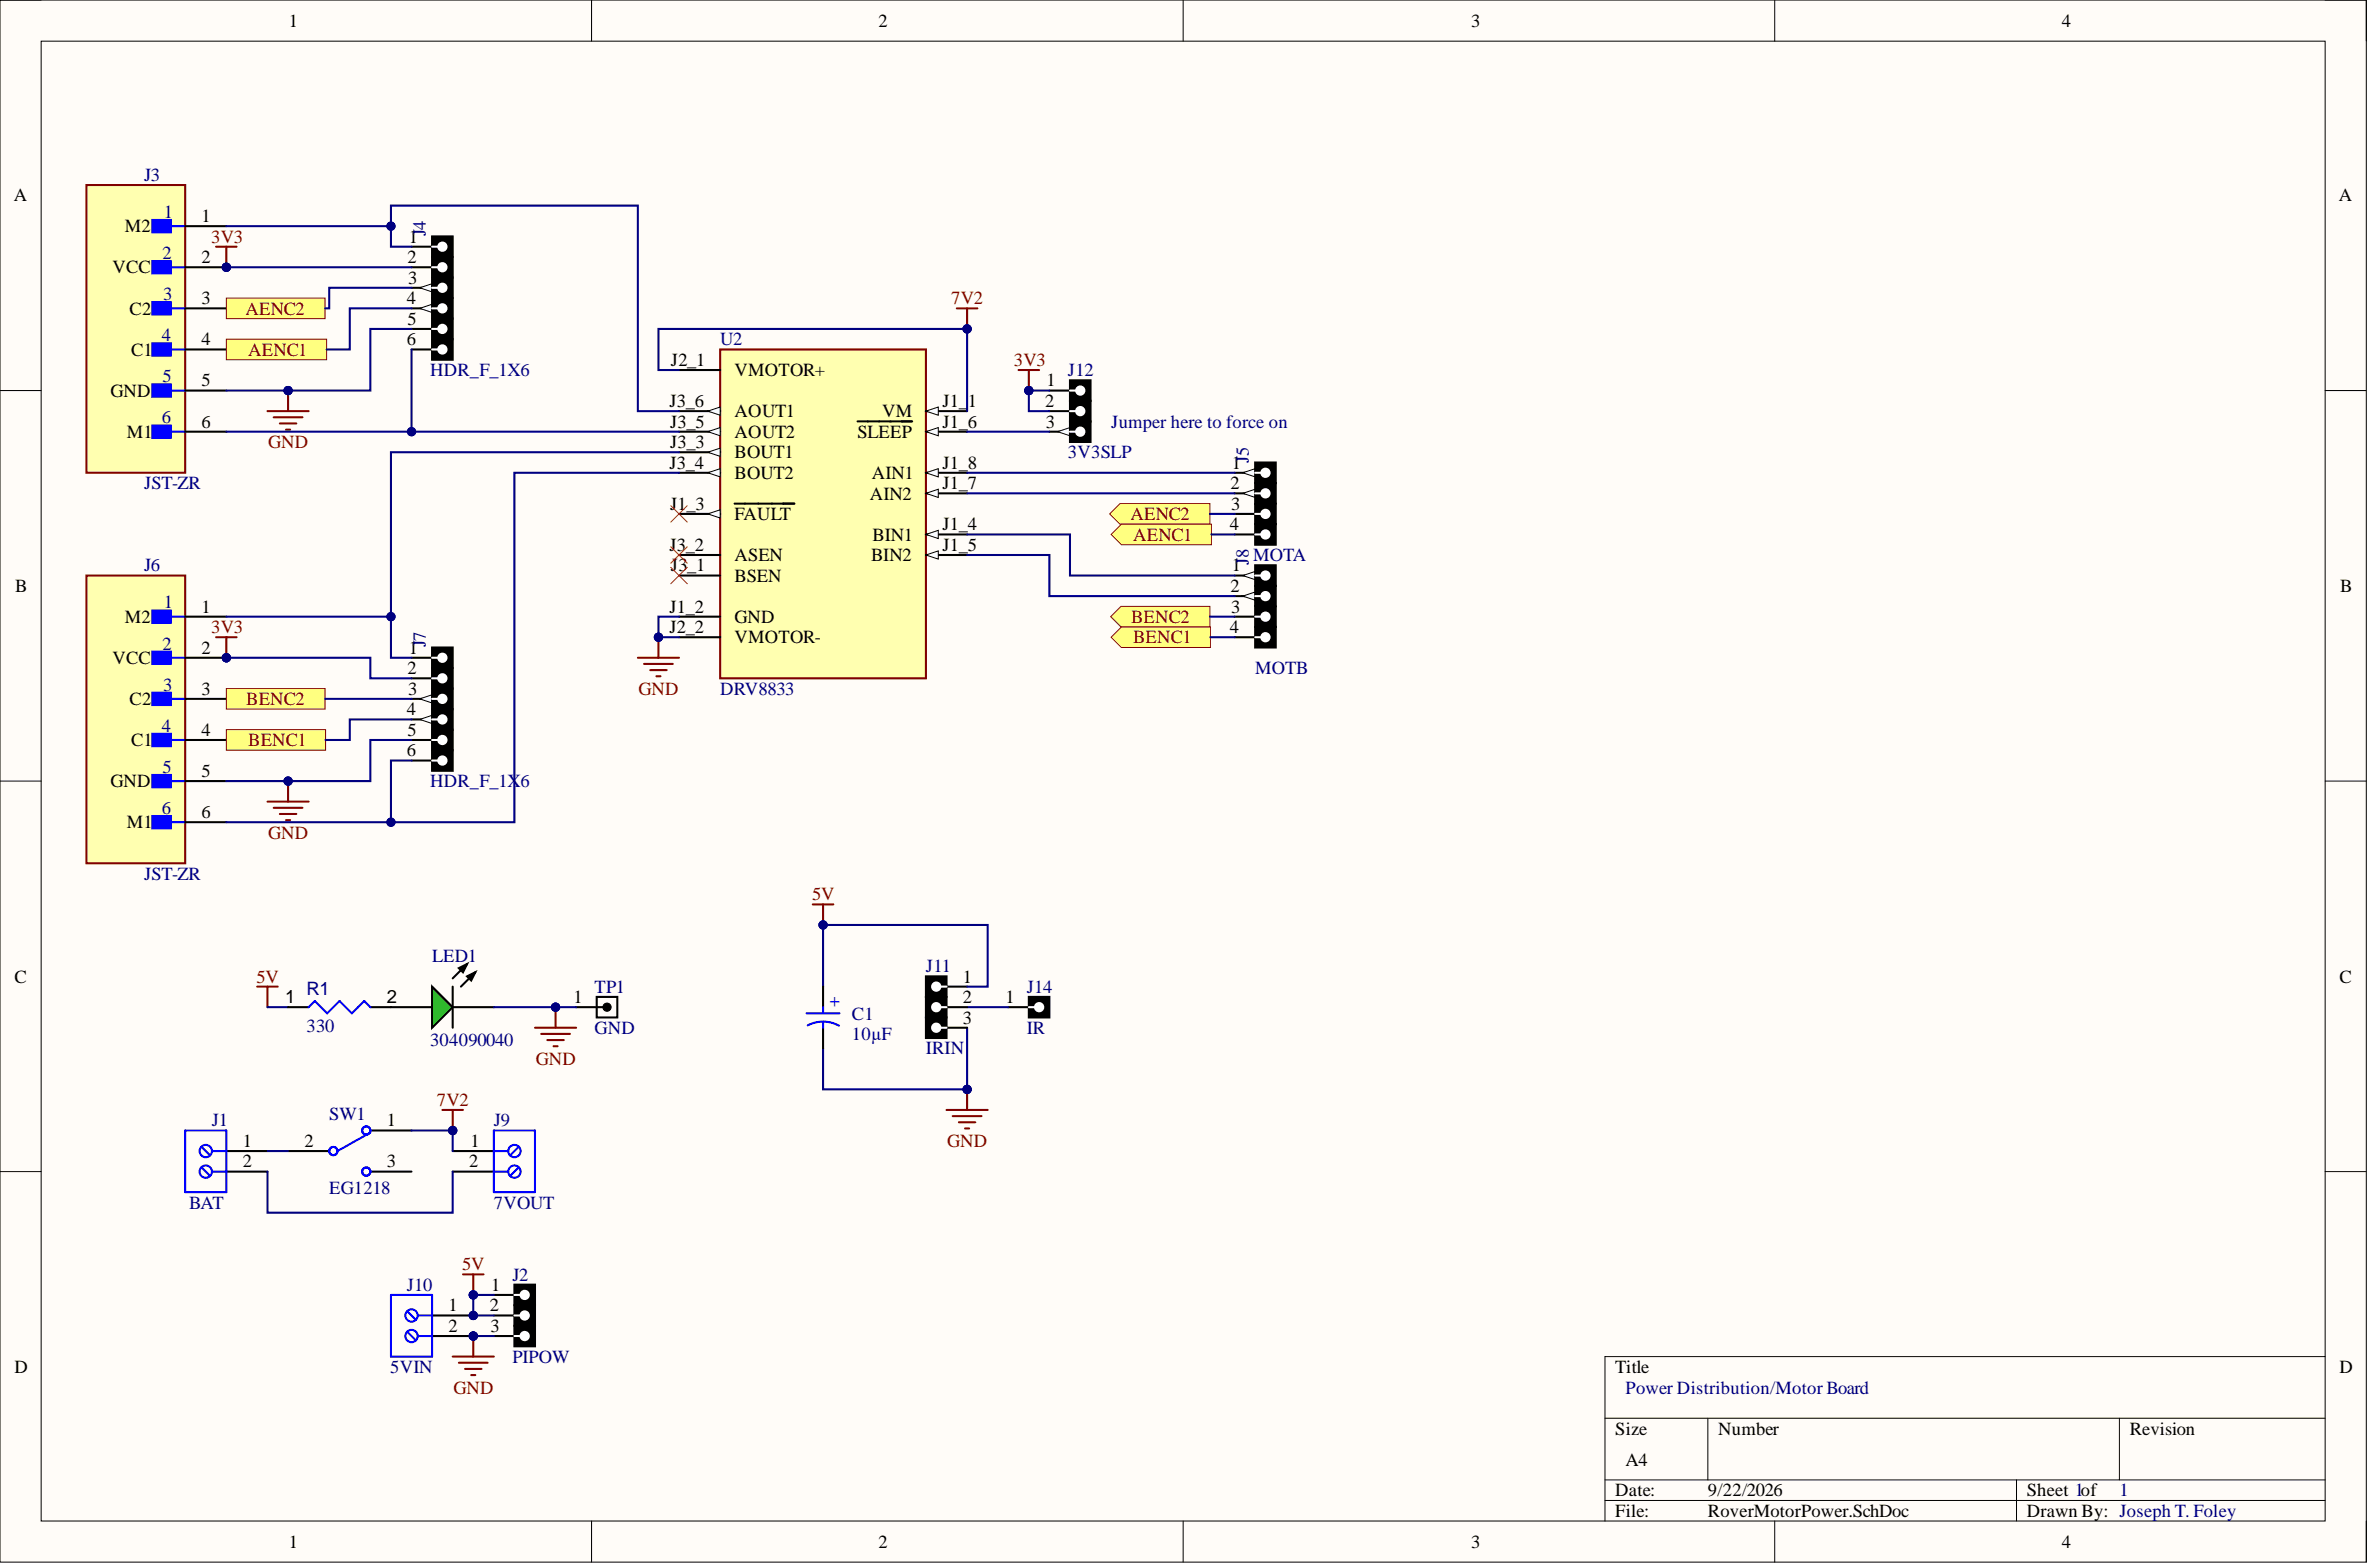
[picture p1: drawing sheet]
<svg xmlns="http://www.w3.org/2000/svg" width="292mm" height="193mm" viewBox="0 0 292 193" stroke-linecap="round" stroke-linejoin="round" font-family="sans-serif">
<defs><g id="words">
<g font-size="2.3">
<text x="35.6" y="3.3">1</text>
<text x="108.2" y="3.3">2</text>
<text x="181.3" y="3.3">3</text>
<text x="254" y="3.3">4</text>
<text x="1.7" y="24.8">A</text>
<text x="15.4" y="28.6">M2</text>
<text x="24.8" y="27.3">1</text>
<text x="50.4" y="29.9">1</text>
<text x="288.1" y="24.8">A</text>
<text x="13.9" y="33.7">VCC</text>
<text x="24.8" y="32.4">2</text>
<text x="50.2" y="32.4">2</text>
<text x="50.3" y="34.9">3</text>
<text x="16" y="38.7">C2</text>
<text x="24.8" y="37.5">3</text>
<text x="50.1" y="37.5">4</text>
<text x="50.2" y="40">5</text>
<text x="16.1" y="43.8">C1</text>
<text x="24.8" y="42.5">4</text>
<text x="24.8" y="47.6">5</text>
<text x="50.1" y="42.5">6</text>
<text x="82.6" y="45.1">J2_1</text>
<text x="90.5" y="46.3">VMOTOR+</text>
<text x="128.9" y="47.6">1</text>
<text x="13.6" y="48.9">GND</text>
<text x="15.6" y="53.9">M1</text>
<text x="24.8" y="52.7">6</text>
<text x="82.5" y="50.1">J3_6</text>
<text x="82.6" y="52.7">J3_5</text>
<text x="90.5" y="51.4">AOUT1</text>
<text x="90.5" y="53.9">AOUT2</text>
<text x="105.6" y="53.9">SLEEP</text>
<text x="108.7" y="51.4">VM</text>
<text x="116.1" y="50.1">J1_</text>
<text x="116.1" y="52.7">J1_6</text>
<text x="119.2" y="50.1">1</text>
<text x="128.8" y="50.1">2</text>
<text x="128.9" y="52.7">3</text>
<text x="82.5" y="57.7">J3_4</text>
<text x="82.6" y="55.2">J3_3</text>
<text x="90.5" y="56.5">BOUT1</text>
<text x="90.5" y="59">BOUT2</text>
<text x="107.4" y="59">AIN1</text>
<text x="116.1" y="57.7">J1_8</text>
<text x="151.8" y="57.7">1</text>
<text x="82.6" y="62.8">J1_3</text>
<text x="90.5" y="64">FAULT</text>
<text x="107.1" y="61.5">AIN2</text>
<text x="116.1" y="60.2">J1_7</text>
<text x="116.1" y="65.3">J1_4</text>
<text x="151.5" y="65.3">4</text>
<text x="151.6" y="60.2">2</text>
<text x="151.7" y="62.8">3</text>
<text x="82.5" y="67.8">J3_2</text>
<text x="82.6" y="70.4">J3_1</text>
<text x="90.5" y="69.1">ASEN</text>
<text x="90.5" y="71.6">BSEN</text>
<text x="107.3" y="69.1">BIN2</text>
<text x="107.5" y="66.6">BIN1</text>
<text x="116.1" y="67.8">J1_5</text>
<text x="151.8" y="70.4">1</text>
<text x="1.9" y="72.9">B</text>
<text x="15.4" y="76.7">M2</text>
<text x="24.8" y="75.4">1</text>
<text x="82.5" y="75.4">J1_2</text>
<text x="82.5" y="78">J2_2</text>
<text x="90.5" y="76.7">GND</text>
<text x="151.5" y="78">4</text>
<text x="151.6" y="72.9">2</text>
<text x="151.7" y="75.4">3</text>
<text x="288.3" y="72.9">B</text>
<text x="13.9" y="81.8">VCC</text>
<text x="24.8" y="80.5">2</text>
<text x="50.2" y="83">2</text>
<text x="50.4" y="80.5">1</text>
<text x="90.5" y="79.2">VMOTOR-</text>
<text x="16" y="86.8">C2</text>
<text x="24.8" y="85.6">3</text>
<text x="50.1" y="88.1">4</text>
<text x="50.3" y="85.6">3</text>
<text x="16.1" y="91.9">C1</text>
<text x="24.8" y="90.6">4</text>
<text x="24.8" y="95.7">5</text>
<text x="50.1" y="93.2">6</text>
<text x="50.2" y="90.6">5</text>
<text x="13.6" y="96.9">GND</text>
<text x="24.8" y="100.7">6</text>
<text x="15.6" y="102">M1</text>
<text x="1.8" y="121">C</text>
<text x="35.2" y="123.5">1</text>
<text x="47.7" y="123.5">2</text>
<text x="70.6" y="123.5">1</text>
<text x="118.6" y="121">1</text>
<text x="118.6" y="123.5">2</text>
<text x="123.9" y="123.5">1</text>
<text x="288.2" y="121">C</text>
<text x="118.6" y="126.1">3</text>
<text x="29.9" y="141.2">1</text>
<text x="29.9" y="143.8">2</text>
<text x="37.5" y="141.2">2</text>
<text x="47.7" y="138.7">1</text>
<text x="47.7" y="143.8">3</text>
<text x="57.8" y="143.8">2</text>
<text x="58" y="141.2">1</text>
<text x="55.3" y="161.5">1</text>
<text x="60.3" y="161.5">2</text>
<text x="60.5" y="159">1</text>
<text x="55.3" y="164">2</text>
<text x="60.4" y="164">3</text>
<text x="1.8" y="169.1">D</text>
<text x="199" y="169.1">Title</text>
<text x="288.2" y="169.1">D</text>
<text x="199" y="176.7">Size</text>
<text x="211.7" y="176.7">Number</text>
<text x="262.4" y="176.7">Revision</text>
<text x="199" y="184.3">Date:</text>
<text x="200.3" y="180.5">A4</text>
<text x="210.4" y="184.3">9/22/2026</text>
<text x="249.7" y="184.3">Sheet 1of</text>
<text x="35.6" y="190.6">1</text>
<text x="108.2" y="190.6">2</text>
<text x="181.3" y="190.6">3</text>
<text x="199" y="186.8">File:</text>
<text x="210.4" y="186.8">RoverMotorPower.SchDoc</text>
<text x="249.7" y="186.8">Drawn By: Joseph T. Foley</text>
<text x="254" y="190.6">4</text>
</g>
<g font-size="2.3" fill="#000080">
<text x="17.7" y="22.3">J3</text>
<text x="20.2" y="26.8">1</text>
<text x="52.5" y="29.1" transform="rotate(-90 52.5 29.1)">J4</text>
<text x="20" y="31.9">2</text>
<text x="20.1" y="37">3</text>
<text x="19.9" y="42">4</text>
<text x="20" y="47.1">5</text>
<text x="53" y="46.3">HDR_F_1X6</text>
<text x="88.7" y="42.5">U2</text>
<text x="131.6" y="46.3">J12</text>
<text x="19.9" y="52.1">6</text>
<text x="136.9" y="52.7">Jumper here to force on</text>
<text x="131.6" y="56.5">3V3SLP</text>
<text x="153.9" y="57" transform="rotate(-90 153.9 57)">J5</text>
<text x="17.7" y="60.2">JST-ZR</text>
<text x="17.7" y="70.4">J6</text>
<text x="153.9" y="69.6" transform="rotate(-90 153.9 69.6)">J8</text>
<text x="154.4" y="69.1">MOTA</text>
<text x="20.2" y="74.9">1</text>
<text x="20" y="80">2</text>
<text x="52.5" y="79.7" transform="rotate(-90 52.5 79.7)">J7</text>
<text x="154.6" y="83">MOTB</text>
<text x="20.1" y="85.1">3</text>
<text x="88.7" y="85.6">DRV8833</text>
<text x="19.9" y="90.1">4</text>
<text x="20" y="95.2">5</text>
<text x="19.9" y="100.2">6</text>
<text x="53" y="96.9">HDR_F_1X6</text>
<text x="17.7" y="108.3">JST-ZR</text>
<text x="53.2" y="118.5">LED1</text>
<text x="114.1" y="119.7">J11</text>
<text x="37.8" y="122.5">R1</text>
<text x="73.3" y="122.3">TP1</text>
<text x="104.9" y="125.5">C1</text>
<text x="126.5" y="122.3">J14</text>
<text x="37.8" y="127.1">330</text>
<text x="53" y="128.8">304090040</text>
<text x="73.3" y="127.3">GND</text>
<text x="104.9" y="128.1">10µF</text>
<text x="114.1" y="129.9">IRIN</text>
<text x="126.5" y="127.3">IR</text>
<text x="40.6" y="138">SW1</text>
<text x="26.1" y="138.7">J1</text>
<text x="60.8" y="138.7">J9</text>
<text x="23.3" y="148.8">BAT</text>
<text x="40.6" y="147.1">EG1218</text>
<text x="60.8" y="148.8">7VOUT</text>
<text x="50.1" y="159">J10</text>
<text x="63.1" y="157.7">J2</text>
<text x="63.1" y="167.8">PIPOW</text>
<text x="48.1" y="169.1">5VIN</text>
<text x="200.3" y="171.6">Power Distribution/Motor Board</text>
<text x="261.1" y="184.3">1</text>
</g>
<g font-size="2.3" fill="#800000">
<text x="26" y="29.9">3V3</text>
<text x="30.3" y="38.7">AENC2</text>
<text x="117.2" y="37.5">7V2</text>
<text x="30.6" y="43.8">AENC1</text>
<text x="124.9" y="45.1">3V3</text>
<text x="33" y="55.2">GND</text>
<text x="139.3" y="64">AENC2</text>
<text x="139.6" y="66.6">AENC1</text>
<text x="26" y="78">3V3</text>
<text x="139.3" y="76.7">BENC2</text>
<text x="139.6" y="79.2">BENC1</text>
<text x="30.3" y="86.8">BENC2</text>
<text x="78.7" y="85.6">GND</text>
<text x="30.6" y="91.9">BENC1</text>
<text x="33" y="103.3">GND</text>
<text x="100" y="110.9">5V</text>
<text x="31.6" y="121">5V</text>
<text x="66" y="131.1">GND</text>
<text x="53.8" y="136.2">7V2</text>
<text x="116.7" y="141.2">GND</text>
<text x="57" y="156.4">5V</text>
<text x="55.9" y="171.6">GND</text>
</g>
<text font-size="2.3" fill="#00f" x="103.4" y="124" transform="rotate(-90 103.4 124)">+</text>
</g></defs>
<path d="M0 0h291.5v192.4h-291.5z" fill-rule="evenodd" fill="#fffcf8"/>
<path d="M0 0h291.5v192.4h-291.5z" fill="none" stroke="#000" stroke-width=".12"/>
<path d="M5.1 5.1h281.4v182.2h-281.4z" fill-rule="evenodd" fill="#fffcf8"/>
<g fill="none" stroke="#000" stroke-width=".12">
<path d="M0 0h5.1M5.1 5.1h281.4v182.2h-281.4zM72.9 0v5.1M145.8 0v5.1M218.6 0v5.1M286.5 0h5v5.1M0 48.1h5.1M286.5 48.1h5M0 96.2h5.1M286.5 96.2h5M0 144.3h5.1M286.5 144.3h5"/>
<path d="M197.7 174.7h88.8M210.4 174.7v7.5M261.1 174.7v7.5M286.5 167.1h-88.8v20.2M72.9 187.3v5.1M145.8 187.3v5.1M197.7 182.2h88.8M197.7 184.8h88.8M218.6 187.3v5.1M248.4 182.2v5.1M291.5 187.3v5.1"/>
</g>
<g fill="none" stroke="#00f" stroke-width=".25">
<path d="M45.6 139.5l-4 2.2"/>
<circle cx="45.1" cy="139.2" r=".51"/>
<circle cx="41.1" cy="141.7" r=".51"/>
<circle cx="45.1" cy="144.3" r=".51"/>
</g>
<path d="M45.6 139.2h5.1M35.5 141.7h5.1M45.6 144.3h5.1" fill="none" stroke="#000" stroke-width=".25"/>
<path d="M54.5 136.7h2.5M55.8 136.7v2.5" fill="none" stroke="#800000" stroke-width=".25"/>
<circle cx="55.8" cy="139.2" r=".51" fill="#000080"/>
<circle cx="55.8" cy="139.2" r=".51" fill="none" stroke="#000080" stroke-width=".12"/>
<circle cx="27.9" cy="32.9" r=".51" fill="#000080"/>
<circle cx="27.9" cy="32.9" r=".51" fill="none" stroke="#000080" stroke-width=".12"/>
<path d="M10.6 22.8h12.2v35.4h-12.2z" fill-rule="evenodd" fill="#ffffb0"/>
<path d="M10.6 22.8h12.2v35.4h-12.2z" fill="none" stroke="#800000" stroke-width=".25"/>
<path d="M18.8 27.1h2.2v1.5h-2.2z" fill-rule="evenodd" fill="#00f"/>
<path d="M18.8 27.1h2.2v1.5h-2.2zM21 27.8h1.8" fill="none" stroke="#00f" stroke-width=".25"/>
<path d="M18.8 32.2h2.2v1.5h-2.2z" fill-rule="evenodd" fill="#00f"/>
<path d="M18.8 32.2h2.2v1.5h-2.2zM21 32.9h1.8" fill="none" stroke="#00f" stroke-width=".25"/>
<path d="M18.8 37.2h2.2v1.5h-2.2z" fill-rule="evenodd" fill="#00f"/>
<path d="M18.8 37.2h2.2v1.5h-2.2zM21 38h1.8" fill="none" stroke="#00f" stroke-width=".25"/>
<path d="M18.8 42.3h2.2v1.5h-2.2z" fill-rule="evenodd" fill="#00f"/>
<path d="M18.8 42.3h2.2v1.5h-2.2zM21 43h1.8" fill="none" stroke="#00f" stroke-width=".25"/>
<path d="M18.8 47.3h2.2v1.6h-2.2z" fill-rule="evenodd" fill="#00f"/>
<path d="M18.8 47.3h2.2v1.6h-2.2zM21 48.1h1.8" fill="none" stroke="#00f" stroke-width=".25"/>
<path d="M18.8 52.4h2.2v1.5h-2.2z" fill-rule="evenodd" fill="#00f"/>
<path d="M18.8 52.4h2.2v1.5h-2.2zM21 53.2h1.8" fill="none" stroke="#00f" stroke-width=".25"/>
<path d="M22.8 27.8h5.1M22.8 32.9h5.1" fill="none" stroke="#000" stroke-width=".25"/>
<circle cx="27.9" cy="32.9" r=".51" fill="#000080"/>
<circle cx="27.9" cy="32.9" r=".51" fill="none" stroke="#000080" stroke-width=".12"/>
<path d="M22.8 38h5.1M22.8 43h5.1M22.8 48.1h5.1M22.8 53.2h5.1" fill="none" stroke="#000" stroke-width=".25"/>
<circle cx="27.9" cy="81" r=".51" fill="#000080"/>
<circle cx="27.9" cy="81" r=".51" fill="none" stroke="#000080" stroke-width=".12"/>
<path d="M10.6 70.9h12.2v35.4h-12.2z" fill-rule="evenodd" fill="#ffffb0"/>
<path d="M10.6 70.9h12.2v35.4h-12.2z" fill="none" stroke="#800000" stroke-width=".25"/>
<path d="M18.8 75.2h2.2v1.5h-2.2z" fill-rule="evenodd" fill="#00f"/>
<path d="M18.8 75.2h2.2v1.5h-2.2zM21 75.9h1.8" fill="none" stroke="#00f" stroke-width=".25"/>
<path d="M18.8 80.2h2.2v1.6h-2.2z" fill-rule="evenodd" fill="#00f"/>
<path d="M18.8 80.2h2.2v1.6h-2.2zM21 81h1.8" fill="none" stroke="#00f" stroke-width=".25"/>
<path d="M18.8 85.3h2.2v1.5h-2.2z" fill-rule="evenodd" fill="#00f"/>
<path d="M18.8 85.3h2.2v1.5h-2.2zM21 86.1h1.8" fill="none" stroke="#00f" stroke-width=".25"/>
<path d="M18.8 90.4h2.2v1.5h-2.2z" fill-rule="evenodd" fill="#00f"/>
<path d="M18.8 90.4h2.2v1.5h-2.2zM21 91.1h1.8" fill="none" stroke="#00f" stroke-width=".25"/>
<path d="M18.8 95.4h2.2v1.5h-2.2z" fill-rule="evenodd" fill="#00f"/>
<path d="M18.8 95.4h2.2v1.5h-2.2zM21 96.2h1.8" fill="none" stroke="#00f" stroke-width=".25"/>
<path d="M18.8 100.5h2.2v1.5h-2.2z" fill-rule="evenodd" fill="#00f"/>
<path d="M18.8 100.5h2.2v1.5h-2.2zM21 101.3h1.8" fill="none" stroke="#00f" stroke-width=".25"/>
<path d="M22.8 75.9h5.1M22.8 81h5.1" fill="none" stroke="#000" stroke-width=".25"/>
<circle cx="27.9" cy="81" r=".51" fill="#000080"/>
<circle cx="27.9" cy="81" r=".51" fill="none" stroke="#000080" stroke-width=".12"/>
<path d="M22.8 86.1h5.1M22.8 91.1h5.1M22.8 96.2h5.1M22.8 101.3h5.1" fill="none" stroke="#000" stroke-width=".25"/>
<path d="M26.6 30.4h2.6M27.9 30.4v2.5" fill="none" stroke="#800000" stroke-width=".25"/>
<circle cx="27.9" cy="32.9" r=".51" fill="#000080"/>
<circle cx="27.9" cy="32.9" r=".51" fill="none" stroke="#000080" stroke-width=".12"/>
<path d="M26.6 78.5h2.6M27.9 78.5v2.5" fill="none" stroke="#800000" stroke-width=".25"/>
<circle cx="27.9" cy="81" r=".51" fill="#000080"/>
<circle cx="27.9" cy="81" r=".51" fill="none" stroke="#000080" stroke-width=".12"/>
<path d="M33 50.6h5M33.7 51.4h3.6M34.5 52.1h2M35.2 52.9h.5M35.5 48.1v2.5" fill="none" stroke="#800000" stroke-width=".25"/>
<circle cx="35.5" cy="48.1" r=".51" fill="#000080"/>
<circle cx="35.5" cy="48.1" r=".51" fill="none" stroke="#000080" stroke-width=".12"/>
<path d="M33 98.7h5M33.7 99.5h3.6M35.5 96.2v2.5M34.5 100.2h2M35.2 101h.5" fill="none" stroke="#800000" stroke-width=".25"/>
<circle cx="35.5" cy="96.2" r=".51" fill="#000080"/>
<circle cx="35.5" cy="96.2" r=".51" fill="none" stroke="#000080" stroke-width=".12"/>
<path d="M27.9 36.7h12.2v2.5h-12.2z" fill-rule="evenodd" fill="#ffff80"/>
<path d="M27.9 36.7h12.2v2.5h-12.2z" fill="none" stroke="#800000" stroke-width=".12"/>
<path d="M27.9 41.8h12.3v2.5h-12.3z" fill-rule="evenodd" fill="#ffff80"/>
<path d="M27.9 41.8h12.3v2.5h-12.3z" fill="none" stroke="#800000" stroke-width=".12"/>
<path d="M27.9 84.8h12.2v2.5h-12.2z" fill-rule="evenodd" fill="#ffff80"/>
<path d="M27.9 84.8h12.2v2.5h-12.2z" fill="none" stroke="#800000" stroke-width=".12"/>
<path d="M27.9 89.9h12.2v2.5h-12.2z" fill-rule="evenodd" fill="#ffff80"/>
<path d="M27.9 89.9h12.2v2.5h-12.2z" fill="none" stroke="#800000" stroke-width=".12"/>
<path d="M88.7 43h25.4v40.5h-25.4z" fill-rule="evenodd" fill="#ffffb0"/>
<path d="M88.7 43h25.4v40.5h-25.4z" fill="none" stroke="#800000" stroke-width=".25"/>
<path d="M114.1 50.6h5" fill="none" stroke="#000" stroke-width=".25"/>
<path d="M114.1 50.6l1.5-.5v1z" fill="#f8fcff"/>
<path d="M114.1 50.6l1.5-.5v1z" fill="none" stroke="#000" stroke-width=".12"/>
<path d="M114.1 53.2h5" fill="none" stroke="#000" stroke-width=".25"/>
<path d="M114.1 53.2l1.5-.5v1z" fill="#f8fcff"/>
<path d="M114.1 53.2l1.5-.5v1z" fill="none" stroke="#000" stroke-width=".12"/>
<path d="M105.6 51.9h6.8M114.1 58.2h5" fill="none" stroke="#000" stroke-width=".25"/>
<path d="M114.1 58.2l1.5-.5v1z" fill="#f8fcff"/>
<path d="M114.1 58.2l1.5-.5v1z" fill="none" stroke="#000" stroke-width=".12"/>
<path d="M114.1 60.8h5" fill="none" stroke="#000" stroke-width=".25"/>
<path d="M114.1 60.8l1.5-.6v1.1z" fill="#f8fcff"/>
<path d="M114.1 60.8l1.5-.6v1.1z" fill="none" stroke="#000" stroke-width=".12"/>
<path d="M114.1 65.8h5" fill="none" stroke="#000" stroke-width=".25"/>
<path d="M114.1 65.8l1.5-.5v1z" fill="#f8fcff"/>
<path d="M114.1 65.8l1.5-.5v1z" fill="none" stroke="#000" stroke-width=".12"/>
<path d="M114.1 68.3h5" fill="none" stroke="#000" stroke-width=".25"/>
<path d="M114.1 68.3l1.5-.5v1.1z" fill="#f8fcff"/>
<path d="M114.1 68.3l1.5-.5v1.1z" fill="none" stroke="#000" stroke-width=".12"/>
<path d="M83.7 45.6h5M83.7 50.6h5" fill="none" stroke="#000" stroke-width=".25"/>
<path d="M87.2 50.6l1.5-.5v1z" fill="#f8fcff"/>
<path d="M87.2 50.6l1.5-.5v1z" fill="none" stroke="#000" stroke-width=".12"/>
<path d="M83.7 53.2h5" fill="none" stroke="#000" stroke-width=".25"/>
<path d="M87.2 53.2l1.5-.5v1z" fill="#f8fcff"/>
<path d="M87.2 53.2l1.5-.5v1z" fill="none" stroke="#000" stroke-width=".12"/>
<path d="M83.7 55.7h5" fill="none" stroke="#000" stroke-width=".25"/>
<path d="M87.2 55.7l1.5-.5v1z" fill="#f8fcff"/>
<path d="M87.2 55.7l1.5-.5v1z" fill="none" stroke="#000" stroke-width=".12"/>
<path d="M83.7 58.2h5" fill="none" stroke="#000" stroke-width=".25"/>
<path d="M87.2 58.2l1.5-.5v1z" fill="#f8fcff"/>
<path d="M87.2 58.2l1.5-.5v1z" fill="none" stroke="#000" stroke-width=".12"/>
<path d="M83.7 63.3h5" fill="none" stroke="#000" stroke-width=".25"/>
<path d="M87.2 63.3l1.5-.5v1z" fill="#f8fcff"/>
<path d="M87.2 63.3l1.5-.5v1z" fill="none" stroke="#000" stroke-width=".12"/>
<path d="M83.7 68.3h5M83.7 70.9h5M83.7 75.9h5M83.7 78.5h5M90.5 62h7.4" fill="none" stroke="#000" stroke-width=".25"/>
<path d="M117.9 38h2.5M119.1 38v2.5" fill="none" stroke="#800000" stroke-width=".25"/>
<circle cx="119.1" cy="40.5" r=".51" fill="#000080"/>
<circle cx="119.1" cy="40.5" r=".51" fill="none" stroke="#000080" stroke-width=".12"/>
<path d="M50.7 81h2.5M50.7 83.5h2.5M50.7 86.1h2.5" fill="none" stroke="#000" stroke-width=".25"/>
<path d="M51.7 86.1l1.5-.5v1z" fill="#f8fcff"/>
<path d="M51.7 86.1l1.5-.5v1z" fill="none" stroke="#000" stroke-width=".12"/>
<path d="M50.7 88.6h2.5" fill="none" stroke="#000" stroke-width=".25"/>
<path d="M51.7 88.6l1.5-.5v1z" fill="#f8fcff"/>
<path d="M51.7 88.6l1.5-.5v1z" fill="none" stroke="#000" stroke-width=".12"/>
<path d="M53.2 79.7h2.6v2.6h-2.6zM50.7 91.1h2.5M50.7 93.7h2.5" fill="none" stroke="#000" stroke-width=".25"/>
<path d="M53.2 79.7h2.6v2.6h-2.6z" fill-rule="evenodd" fill="#000"/>
<circle cx="54.5" cy="81" r=".51" fill="#fff"/>
<g fill="none" stroke="#fff" stroke-width=".25">
<path d="M53.2 81h.8"/>
<circle cx="54.5" cy="81" r=".51"/>
</g>
<path d="M53.2 82.3h2.6v2.5h-2.6z" fill-rule="evenodd" fill="#000"/>
<path d="M53.2 82.3h2.6v2.5h-2.6z" fill="none" stroke="#000" stroke-width=".25"/>
<circle cx="54.5" cy="83.5" r=".51" fill="#fff"/>
<g fill="none" stroke="#fff" stroke-width=".25">
<path d="M53.2 83.5h.8"/>
<circle cx="54.5" cy="83.5" r=".51"/>
</g>
<path d="M53.2 84.8h2.6v2.5h-2.6z" fill-rule="evenodd" fill="#000"/>
<path d="M53.2 84.8h2.6v2.5h-2.6z" fill="none" stroke="#000" stroke-width=".25"/>
<circle cx="54.5" cy="86.1" r=".51" fill="#fff"/>
<g fill="none" stroke="#fff" stroke-width=".25">
<path d="M53.2 86.1h.8"/>
<circle cx="54.5" cy="86.1" r=".51"/>
</g>
<path d="M53.2 87.3h2.6v2.6h-2.6z" fill-rule="evenodd" fill="#000"/>
<path d="M53.2 87.3h2.6v2.6h-2.6z" fill="none" stroke="#000" stroke-width=".25"/>
<circle cx="54.5" cy="88.6" r=".51" fill="#fff"/>
<g fill="none" stroke="#fff" stroke-width=".25">
<path d="M53.2 88.6h.8"/>
<circle cx="54.5" cy="88.6" r=".51"/>
</g>
<path d="M53.2 89.9h2.6v2.5h-2.6z" fill-rule="evenodd" fill="#000"/>
<path d="M53.2 89.9h2.6v2.5h-2.6z" fill="none" stroke="#000" stroke-width=".25"/>
<circle cx="54.5" cy="91.1" r=".51" fill="#fff"/>
<g fill="none" stroke="#fff" stroke-width=".25">
<path d="M53.2 91.1h.8"/>
<circle cx="54.5" cy="91.1" r=".51"/>
</g>
<path d="M53.2 92.4h2.6v2.5h-2.6z" fill-rule="evenodd" fill="#000"/>
<path d="M53.2 92.4h2.6v2.5h-2.6z" fill="none" stroke="#000" stroke-width=".25"/>
<circle cx="54.5" cy="93.7" r=".51" fill="#fff"/>
<g fill="none" stroke="#fff" stroke-width=".25">
<path d="M53.2 93.7h.8"/>
<circle cx="54.5" cy="93.7" r=".51"/>
</g>
<path d="M50.7 30.4h2.5M50.7 32.9h2.5M50.7 35.4h2.5" fill="none" stroke="#000" stroke-width=".25"/>
<path d="M51.7 35.4l1.5-.5v1z" fill="#f8fcff"/>
<path d="M51.7 35.4l1.5-.5v1z" fill="none" stroke="#000" stroke-width=".12"/>
<path d="M50.7 38h2.5" fill="none" stroke="#000" stroke-width=".25"/>
<path d="M51.7 38l1.5-.5v1z" fill="#f8fcff"/>
<path d="M51.7 38l1.5-.5v1z" fill="none" stroke="#000" stroke-width=".12"/>
<path d="M53.2 29.1h2.6v2.5h-2.6zM50.7 40.5h2.5M50.7 43h2.5" fill="none" stroke="#000" stroke-width=".25"/>
<path d="M53.2 29.1h2.6v2.5h-2.6z" fill-rule="evenodd" fill="#000"/>
<circle cx="54.5" cy="30.4" r=".51" fill="#fff"/>
<g fill="none" stroke="#fff" stroke-width=".25">
<path d="M53.2 30.4h.8"/>
<circle cx="54.5" cy="30.4" r=".51"/>
</g>
<path d="M53.2 31.6h2.6v2.6h-2.6z" fill-rule="evenodd" fill="#000"/>
<path d="M53.2 31.6h2.6v2.6h-2.6z" fill="none" stroke="#000" stroke-width=".25"/>
<circle cx="54.5" cy="32.9" r=".51" fill="#fff"/>
<g fill="none" stroke="#fff" stroke-width=".25">
<path d="M53.2 32.9h.8"/>
<circle cx="54.5" cy="32.9" r=".51"/>
</g>
<path d="M53.2 34.2h2.6v2.5h-2.6z" fill-rule="evenodd" fill="#000"/>
<path d="M53.2 34.2h2.6v2.5h-2.6z" fill="none" stroke="#000" stroke-width=".25"/>
<circle cx="54.5" cy="35.4" r=".51" fill="#fff"/>
<g fill="none" stroke="#fff" stroke-width=".25">
<path d="M53.2 35.4h.8"/>
<circle cx="54.5" cy="35.4" r=".51"/>
</g>
<path d="M53.2 36.7h2.6v2.5h-2.6z" fill-rule="evenodd" fill="#000"/>
<path d="M53.2 36.7h2.6v2.5h-2.6z" fill="none" stroke="#000" stroke-width=".25"/>
<circle cx="54.5" cy="38" r=".51" fill="#fff"/>
<g fill="none" stroke="#fff" stroke-width=".25">
<path d="M53.2 38h.8"/>
<circle cx="54.5" cy="38" r=".51"/>
</g>
<path d="M53.2 39.2h2.6v2.6h-2.6z" fill-rule="evenodd" fill="#000"/>
<path d="M53.2 39.2h2.6v2.6h-2.6z" fill="none" stroke="#000" stroke-width=".25"/>
<circle cx="54.5" cy="40.5" r=".51" fill="#fff"/>
<g fill="none" stroke="#fff" stroke-width=".25">
<path d="M53.2 40.5h.8"/>
<circle cx="54.5" cy="40.5" r=".51"/>
</g>
<path d="M53.2 41.8h2.6v2.5h-2.6z" fill-rule="evenodd" fill="#000"/>
<path d="M53.2 41.8h2.6v2.5h-2.6z" fill="none" stroke="#000" stroke-width=".25"/>
<circle cx="54.5" cy="43" r=".51" fill="#fff"/>
<g fill="none" stroke="#fff" stroke-width=".25">
<path d="M53.2 43h.8"/>
<circle cx="54.5" cy="43" r=".51"/>
</g>
<path d="M152.1 58.2h2.5" fill="none" stroke="#000" stroke-width=".25"/>
<path d="M153.1 58.2l1.5-.5v1z" fill="#f8fcff"/>
<path d="M153.1 58.2l1.5-.5v1z" fill="none" stroke="#000" stroke-width=".12"/>
<path d="M152.1 60.8h2.5" fill="none" stroke="#000" stroke-width=".25"/>
<path d="M153.1 60.8l1.5-.6v1.1z" fill="#f8fcff"/>
<path d="M153.1 60.8l1.5-.6v1.1z" fill="none" stroke="#000" stroke-width=".12"/>
<path d="M154.6 57h2.6v2.5h-2.6zM152.1 63.3h2.5M152.1 65.8h2.5" fill="none" stroke="#000" stroke-width=".25"/>
<path d="M154.6 57h2.6v2.5h-2.6z" fill-rule="evenodd" fill="#000"/>
<circle cx="155.9" cy="58.2" r=".51" fill="#fff"/>
<g fill="none" stroke="#fff" stroke-width=".25">
<path d="M154.6 58.2h.8"/>
<circle cx="155.9" cy="58.2" r=".51"/>
</g>
<path d="M154.6 59.5h2.6v2.5h-2.6z" fill-rule="evenodd" fill="#000"/>
<path d="M154.6 59.5h2.6v2.5h-2.6z" fill="none" stroke="#000" stroke-width=".25"/>
<circle cx="155.9" cy="60.8" r=".51" fill="#fff"/>
<g fill="none" stroke="#fff" stroke-width=".25">
<path d="M154.6 60.8h.8"/>
<circle cx="155.9" cy="60.8" r=".51"/>
</g>
<path d="M154.6 62h2.6v2.5h-2.6z" fill-rule="evenodd" fill="#000"/>
<path d="M154.6 62h2.6v2.5h-2.6z" fill="none" stroke="#000" stroke-width=".25"/>
<circle cx="155.9" cy="63.3" r=".51" fill="#fff"/>
<g fill="none" stroke="#fff" stroke-width=".25">
<path d="M154.6 63.3h.8"/>
<circle cx="155.9" cy="63.3" r=".51"/>
</g>
<path d="M154.6 64.5h2.6v2.6h-2.6z" fill-rule="evenodd" fill="#000"/>
<path d="M154.6 64.5h2.6v2.6h-2.6z" fill="none" stroke="#000" stroke-width=".25"/>
<circle cx="155.9" cy="65.8" r=".51" fill="#fff"/>
<g fill="none" stroke="#fff" stroke-width=".25">
<path d="M154.6 65.8h.8"/>
<circle cx="155.9" cy="65.8" r=".51"/>
</g>
<path d="M152.1 70.9h2.5" fill="none" stroke="#000" stroke-width=".25"/>
<path d="M153.1 70.9l1.5-.5v1z" fill="#f8fcff"/>
<path d="M153.1 70.9l1.5-.5v1z" fill="none" stroke="#000" stroke-width=".12"/>
<path d="M152.1 73.4h2.5" fill="none" stroke="#000" stroke-width=".25"/>
<path d="M153.1 73.4l1.5-.5v1z" fill="#f8fcff"/>
<path d="M153.1 73.4l1.5-.5v1z" fill="none" stroke="#000" stroke-width=".12"/>
<path d="M152.1 75.9h2.5M152.1 78.5h2.5M154.6 69.6h2.6v2.5h-2.6z" fill="none" stroke="#000" stroke-width=".25"/>
<path d="M154.6 69.6h2.6v2.5h-2.6z" fill-rule="evenodd" fill="#000"/>
<circle cx="155.9" cy="70.9" r=".51" fill="#fff"/>
<g fill="none" stroke="#fff" stroke-width=".25">
<path d="M154.6 70.9h.8"/>
<circle cx="155.9" cy="70.9" r=".51"/>
</g>
<path d="M154.6 72.1h2.6v2.6h-2.6z" fill-rule="evenodd" fill="#000"/>
<path d="M154.6 72.1h2.6v2.6h-2.6z" fill="none" stroke="#000" stroke-width=".25"/>
<circle cx="155.9" cy="73.4" r=".51" fill="#fff"/>
<g fill="none" stroke="#fff" stroke-width=".25">
<path d="M154.6 73.4h.8"/>
<circle cx="155.9" cy="73.4" r=".51"/>
</g>
<path d="M154.6 74.7h2.6v2.5h-2.6z" fill-rule="evenodd" fill="#000"/>
<path d="M154.6 74.7h2.6v2.5h-2.6z" fill="none" stroke="#000" stroke-width=".25"/>
<circle cx="155.9" cy="75.9" r=".51" fill="#fff"/>
<g fill="none" stroke="#fff" stroke-width=".25">
<path d="M154.6 75.9h.8"/>
<circle cx="155.9" cy="75.9" r=".51"/>
</g>
<path d="M154.6 77.2h2.6v2.5h-2.6z" fill-rule="evenodd" fill="#000"/>
<path d="M154.6 77.2h2.6v2.5h-2.6z" fill="none" stroke="#000" stroke-width=".25"/>
<circle cx="155.9" cy="78.5" r=".51" fill="#fff"/>
<g fill="none" stroke="#fff" stroke-width=".25">
<path d="M154.6 78.5h.8"/>
<circle cx="155.9" cy="78.5" r=".51"/>
</g>
<path d="M136.7 63.3l1.3-1.3h11.1v2.5h-11.1z" fill-rule="evenodd" fill="#ffff80"/>
<path d="M136.7 63.3l1.3-1.3h11.1v2.5h-11.1z" fill="none" stroke="#800000" stroke-width=".12"/>
<path d="M136.9 65.8l1.3-1.3h11v2.6h-11z" fill-rule="evenodd" fill="#ffff80"/>
<path d="M136.9 65.8l1.3-1.3h11v2.6h-11z" fill="none" stroke="#800000" stroke-width=".12"/>
<path d="M136.8 75.9l1.3-1.2h11v2.5h-11z" fill-rule="evenodd" fill="#ffff80"/>
<path d="M136.8 75.9l1.3-1.2h11v2.5h-11z" fill="none" stroke="#800000" stroke-width=".12"/>
<path d="M136.9 78.5l1.3-1.3h10.9v2.5h-10.9z" fill-rule="evenodd" fill="#ffff80"/>
<path d="M136.9 78.5l1.3-1.3h10.9v2.5h-10.9z" fill="none" stroke="#800000" stroke-width=".12"/>
<path d="M57 156.9h2.6M58.3 156.9v2.6" fill="none" stroke="#800000" stroke-width=".25"/>
<circle cx="58.3" cy="159.5" r=".51" fill="#000080"/>
<circle cx="58.3" cy="159.5" r=".51" fill="none" stroke="#000080" stroke-width=".12"/>
<path d="M31.7 121.5h2.5M33 121.5v2.5" fill="none" stroke="#800000" stroke-width=".25"/>
<path d="M48.2 124h5M55.8 124h5" fill="none" stroke="#000" stroke-width=".25"/>
<path d="M53.2 121.5l2.6 2.5-2.6 2.6z" fill="#00bf00"/>
<path d="M56.5 119.2l1-.5-.5 1zM57.5 118.7l-1.7 1.8M58.6 119.7l-1.8 1.8M53.2 121.5l2.6 2.5-2.6 2.6zM55.8 121.5v5.1M57.5 120.2l1.1-.5-.5 1zM60.8 159.5h2.6M63.4 158.2h2.5v2.5h-2.5zM60.8 162h2.6M60.8 164.5h2.6" fill="none" stroke="#000" stroke-width=".25"/>
<g fill="#000">
<path d="M56.5 119.2l1-.5-.5 1zM57.5 120.2l1.1-.5-.5 1z"/>
<path d="M63.4 158.2h2.5v2.5h-2.5z" fill-rule="evenodd"/>
</g>
<circle cx="64.6" cy="159.5" r=".51" fill="#fff"/>
<g fill="none" stroke="#fff" stroke-width=".25">
<path d="M63.4 159.5h.7"/>
<circle cx="64.6" cy="159.5" r=".51"/>
</g>
<path d="M63.4 160.7h2.5v2.6h-2.5z" fill-rule="evenodd" fill="#000"/>
<path d="M63.4 160.7h2.5v2.6h-2.5z" fill="none" stroke="#000" stroke-width=".25"/>
<circle cx="64.6" cy="162" r=".51" fill="#fff"/>
<g fill="none" stroke="#fff" stroke-width=".25">
<path d="M63.4 162h.7"/>
<circle cx="64.6" cy="162" r=".51"/>
</g>
<path d="M63.4 163.3h2.5v2.5h-2.5z" fill-rule="evenodd" fill="#000"/>
<path d="M63.4 163.3h2.5v2.5h-2.5z" fill="none" stroke="#000" stroke-width=".25"/>
<circle cx="64.6" cy="164.5" r=".51" fill="#fff"/>
<g fill="none" stroke="#fff" stroke-width=".25">
<path d="M63.4 164.5h.7"/>
<circle cx="64.6" cy="164.5" r=".51"/>
</g>
<path d="M55.8 167.1h5M56.5 167.8h3.6M57.3 168.6h2M58.1 169.3h.5M58.3 164.5v2.6" fill="none" stroke="#800000" stroke-width=".25"/>
<circle cx="58.3" cy="164.5" r=".51" fill="#000080"/>
<circle cx="58.3" cy="164.5" r=".51" fill="none" stroke="#000080" stroke-width=".12"/>
<path d="M81.1 78.5v2.5M78.6 81h5.1M79.3 81.8h3.6M80.1 82.5h2M80.9 83.3h.5" fill="none" stroke="#800000" stroke-width=".25"/>
<circle cx="81.1" cy="78.5" r=".51" fill="#000080"/>
<circle cx="81.1" cy="78.5" r=".51" fill="none" stroke="#000080" stroke-width=".12"/>
<path d="M65.9 126.6h5.1M66.7 127.3h3.5M67.4 128.1h2.1M68.2 128.8h.5M68.4 124v2.6" fill="none" stroke="#800000" stroke-width=".25"/>
<circle cx="68.4" cy="124" r=".51" fill="#000080"/>
<circle cx="68.4" cy="124" r=".51" fill="none" stroke="#000080" stroke-width=".12"/>
<path d="M82.6 62.3l2.1 2M82.6 67.3l2.1 2.1M82.6 69.9l2.1 2M84.7 62.3l-2.1 2M84.7 67.3l-2.1 2.1M84.7 69.9l-2.1 2" fill="none" stroke="#f00" stroke-width=".12"/>
<path d="M55.8 141.7h5M55.8 144.3h5" fill="none" stroke="#000" stroke-width=".25"/>
<g fill="none" stroke="#00f" stroke-width=".25">
<path d="M60.8 139.2h5.1v7.6h-5.1zM60.8 141.7h1.8M60.8 144.3h1.8M63.9 141.2l-1.1 1.1M63.9 143.7l-1.1 1.1"/>
<circle cx="63.4" cy="144.3" r=".76"/>
<circle cx="63.4" cy="141.7" r=".76"/>
</g>
<circle cx="58.3" cy="162" r=".51" fill="#000080"/>
<circle cx="58.3" cy="162" r=".51" fill="none" stroke="#000080" stroke-width=".12"/>
<circle cx="58.3" cy="164.5" r=".51" fill="#000080"/>
<circle cx="58.3" cy="164.5" r=".51" fill="none" stroke="#000080" stroke-width=".12"/>
<path d="M53.2 162h5.1" fill="none" stroke="#000" stroke-width=".25"/>
<circle cx="58.3" cy="162" r=".51" fill="#000080"/>
<circle cx="58.3" cy="162" r=".51" fill="none" stroke="#000080" stroke-width=".12"/>
<path d="M53.2 164.5h5.1" fill="none" stroke="#000" stroke-width=".25"/>
<circle cx="58.3" cy="164.5" r=".51" fill="#000080"/>
<circle cx="58.3" cy="164.5" r=".51" fill="none" stroke="#000080" stroke-width=".12"/>
<g fill="none" stroke="#00f" stroke-width=".25">
<path d="M22.8 139.2h5.1v7.6h-5.1zM24.8 141.2l1.1 1.1M24.8 143.7l1.1 1.1M26.1 141.7h1.8M26.1 144.3h1.8M48.2 159.5h5v7.6h-5zM50.2 161.5l1 1M50.2 164l1 1.1M51.5 162h1.7M51.5 164.5h1.7"/>
<circle cx="25.3" cy="144.3" r=".76"/>
<circle cx="25.3" cy="141.7" r=".76"/>
<circle cx="50.7" cy="162" r=".76"/>
<circle cx="50.7" cy="164.5" r=".76"/>
</g>
<path d="M27.9 141.7h5.1M27.9 144.3h5.1" fill="none" stroke="#000" stroke-width=".25"/>
<path d="M100.1 111.4h2.6M101.4 111.4v2.5" fill="none" stroke="#800000" stroke-width=".25"/>
<circle cx="101.4" cy="113.9" r=".51" fill="#000080"/>
<circle cx="101.4" cy="113.9" r=".51" fill="none" stroke="#000080" stroke-width=".12"/>
<path d="M116.6 136.7h5.1M117.4 137.4h3.5M118.1 138.2h2.1M118.9 139h.5M119.1 134.2v2.5" fill="none" stroke="#800000" stroke-width=".25"/>
<circle cx="119.1" cy="134.2" r=".51" fill="#000080"/>
<circle cx="119.1" cy="134.2" r=".51" fill="none" stroke="#000080" stroke-width=".12"/>
<path d="M125.5 45.6h2.5M126.7 45.6v2.5" fill="none" stroke="#800000" stroke-width=".25"/>
<circle cx="126.7" cy="48.1" r=".51" fill="#000080"/>
<circle cx="126.7" cy="48.1" r=".51" fill="none" stroke="#000080" stroke-width=".12"/>
<path d="M129.3 48.1h2.5M129.3 50.6h2.5M129.3 53.2h2.5" fill="none" stroke="#000" stroke-width=".25"/>
<path d="M130.3 53.2l1.5-.5v1z" fill="#f8fcff"/>
<path d="M130.3 53.2l1.5-.5v1z" fill="none" stroke="#000" stroke-width=".12"/>
<path d="M131.8 46.8h2.6v2.6h-2.6z" fill-rule="evenodd" fill="#000"/>
<path d="M131.8 46.8h2.6v2.6h-2.6z" fill="none" stroke="#000" stroke-width=".25"/>
<circle cx="133.1" cy="48.1" r=".51" fill="#fff"/>
<g fill="none" stroke="#fff" stroke-width=".25">
<path d="M131.8 48.1h.8"/>
<circle cx="133.1" cy="48.1" r=".51"/>
</g>
<path d="M131.8 49.4h2.6v2.5h-2.6z" fill-rule="evenodd" fill="#000"/>
<path d="M131.8 49.4h2.6v2.5h-2.6z" fill="none" stroke="#000" stroke-width=".25"/>
<circle cx="133.1" cy="50.6" r=".51" fill="#fff"/>
<g fill="none" stroke="#fff" stroke-width=".25">
<path d="M131.8 50.6h.8"/>
<circle cx="133.1" cy="50.6" r=".51"/>
</g>
<path d="M131.8 51.9h2.6v2.5h-2.6z" fill-rule="evenodd" fill="#000"/>
<path d="M131.8 51.9h2.6v2.5h-2.6z" fill="none" stroke="#000" stroke-width=".25"/>
<circle cx="133.1" cy="53.2" r=".51" fill="#fff"/>
<g fill="none" stroke="#fff" stroke-width=".25">
<path d="M131.8 53.2h.8"/>
<circle cx="133.1" cy="53.2" r=".51"/>
</g>
<path d="M27.9 48.1h7.6" fill="none" stroke="#000080" stroke-width=".25"/>
<circle cx="35.5" cy="48.1" r=".51" fill="#000080"/>
<circle cx="35.5" cy="48.1" r=".51" fill="none" stroke="#000080" stroke-width=".12"/>
<path d="M55.8 139.2v2.5M33 144.3v5h22.8v-5" fill="none" stroke="#000080" stroke-width=".25"/>
<circle cx="55.8" cy="139.2" r=".51" fill="#000080"/>
<circle cx="55.8" cy="139.2" r=".51" fill="none" stroke="#000080" stroke-width=".12"/>
<path d="M27.9 96.2h7.6" fill="none" stroke="#000080" stroke-width=".25"/>
<circle cx="35.5" cy="96.2" r=".51" fill="#000080"/>
<circle cx="35.5" cy="96.2" r=".51" fill="none" stroke="#000080" stroke-width=".12"/>
<path d="M27.9 81h17.7v2.5h5.1" fill="none" stroke="#000080" stroke-width=".25"/>
<circle cx="27.9" cy="81" r=".51" fill="#000080"/>
<circle cx="27.9" cy="81" r=".51" fill="none" stroke="#000080" stroke-width=".12"/>
<path d="M40.1 86.1h10.6M50.7 88.6h-7.6v2.5h-3M50.7 91.1h-5.1v5.1h-10.1" fill="none" stroke="#000080" stroke-width=".25"/>
<circle cx="35.5" cy="96.2" r=".51" fill="#000080"/>
<circle cx="35.5" cy="96.2" r=".51" fill="none" stroke="#000080" stroke-width=".12"/>
<path d="M27.9 32.9h22.8" fill="none" stroke="#000080" stroke-width=".25"/>
<circle cx="27.9" cy="32.9" r=".51" fill="#000080"/>
<circle cx="27.9" cy="32.9" r=".51" fill="none" stroke="#000080" stroke-width=".12"/>
<path d="M50.7 35.4h-10.1v2.6h-.5M50.7 38h-7.6v5h-2.9M50.7 40.5h-5.1v7.6h-10.1" fill="none" stroke="#000080" stroke-width=".25"/>
<circle cx="35.5" cy="48.1" r=".51" fill="#000080"/>
<circle cx="35.5" cy="48.1" r=".51" fill="none" stroke="#000080" stroke-width=".12"/>
<path d="M149.1 63.3h3M149.1 75.9h3M149.1 78.5h3M149.2 65.8h2.9M58.3 159.5h2.5" fill="none" stroke="#000080" stroke-width=".25"/>
<circle cx="58.3" cy="159.5" r=".51" fill="#000080"/>
<circle cx="58.3" cy="159.5" r=".51" fill="none" stroke="#000080" stroke-width=".12"/>
<path d="M58.3 159.5v2.5h2.5" fill="none" stroke="#000080" stroke-width=".25"/>
<circle cx="58.3" cy="159.5" r=".51" fill="#000080"/>
<circle cx="58.3" cy="159.5" r=".51" fill="none" stroke="#000080" stroke-width=".12"/>
<circle cx="58.3" cy="162" r=".51" fill="#000080"/>
<circle cx="58.3" cy="162" r=".51" fill="none" stroke="#000080" stroke-width=".12"/>
<path d="M50.7 139.2h5.1" fill="none" stroke="#000080" stroke-width=".25"/>
<circle cx="55.8" cy="139.2" r=".51" fill="#000080"/>
<circle cx="55.8" cy="139.2" r=".51" fill="none" stroke="#000080" stroke-width=".12"/>
<path d="M33 124h2.5M60.8 124h7.6" fill="none" stroke="#000080" stroke-width=".25"/>
<circle cx="68.4" cy="124" r=".51" fill="#000080"/>
<circle cx="68.4" cy="124" r=".51" fill="none" stroke="#000080" stroke-width=".12"/>
<path d="M58.3 164.5h2.5" fill="none" stroke="#000080" stroke-width=".25"/>
<circle cx="58.3" cy="164.5" r=".51" fill="#000080"/>
<circle cx="58.3" cy="164.5" r=".51" fill="none" stroke="#000080" stroke-width=".12"/>
<path d="M81.1 78.5h2.6" fill="none" stroke="#000080" stroke-width=".25"/>
<circle cx="81.1" cy="78.5" r=".51" fill="#000080"/>
<circle cx="81.1" cy="78.5" r=".51" fill="none" stroke="#000080" stroke-width=".12"/>
<path d="M83.7 75.9h-2.6v2.6" fill="none" stroke="#000080" stroke-width=".25"/>
<circle cx="81.1" cy="78.5" r=".51" fill="#000080"/>
<circle cx="81.1" cy="78.5" r=".51" fill="none" stroke="#000080" stroke-width=".12"/>
<path d="M119.1 40.5v10.1" fill="none" stroke="#000080" stroke-width=".25"/>
<circle cx="119.1" cy="40.5" r=".51" fill="#000080"/>
<circle cx="119.1" cy="40.5" r=".51" fill="none" stroke="#000080" stroke-width=".12"/>
<path d="M119.1 40.5h-38v5.1h2.6" fill="none" stroke="#000080" stroke-width=".25"/>
<circle cx="119.1" cy="40.5" r=".51" fill="#000080"/>
<circle cx="119.1" cy="40.5" r=".51" fill="none" stroke="#000080" stroke-width=".12"/>
<path d="M27.9 75.9h20.3v5.1h2.5" fill="none" stroke="#000080" stroke-width=".25"/>
<circle cx="48.2" cy="75.9" r=".51" fill="#000080"/>
<circle cx="48.2" cy="75.9" r=".51" fill="none" stroke="#000080" stroke-width=".12"/>
<path d="M50.7 93.7h-2.5v7.6h-20.3" fill="none" stroke="#000080" stroke-width=".25"/>
<circle cx="48.2" cy="101.3" r=".51" fill="#000080"/>
<circle cx="48.2" cy="101.3" r=".51" fill="none" stroke="#000080" stroke-width=".12"/>
<path d="M50.7 43v10.2h-22.8" fill="none" stroke="#000080" stroke-width=".25"/>
<circle cx="50.7" cy="53.2" r=".51" fill="#000080"/>
<circle cx="50.7" cy="53.2" r=".51" fill="none" stroke="#000080" stroke-width=".12"/>
<path d="M27.9 27.8h20.3v2.6h2.5" fill="none" stroke="#000080" stroke-width=".25"/>
<circle cx="48.2" cy="27.8" r=".51" fill="#000080"/>
<circle cx="48.2" cy="27.8" r=".51" fill="none" stroke="#000080" stroke-width=".12"/>
<path d="M48.2 27.8v-2.5h30.4v25.3h5.1" fill="none" stroke="#000080" stroke-width=".25"/>
<circle cx="48.2" cy="27.8" r=".51" fill="#000080"/>
<circle cx="48.2" cy="27.8" r=".51" fill="none" stroke="#000080" stroke-width=".12"/>
<path d="M50.7 53.2h33" fill="none" stroke="#000080" stroke-width=".25"/>
<circle cx="50.7" cy="53.2" r=".51" fill="#000080"/>
<circle cx="50.7" cy="53.2" r=".51" fill="none" stroke="#000080" stroke-width=".12"/>
<path d="M83.7 55.7h-35.5v20.2" fill="none" stroke="#000080" stroke-width=".25"/>
<circle cx="48.2" cy="75.9" r=".51" fill="#000080"/>
<circle cx="48.2" cy="75.9" r=".51" fill="none" stroke="#000080" stroke-width=".12"/>
<path d="M83.7 58.2h-20.3v43.1h-15.2" fill="none" stroke="#000080" stroke-width=".25"/>
<circle cx="48.2" cy="101.3" r=".51" fill="#000080"/>
<circle cx="48.2" cy="101.3" r=".51" fill="none" stroke="#000080" stroke-width=".12"/>
<path d="M119.1 58.2h33M119.1 53.2h10.2M126.7 48.1h2.6M119.1 65.8h12.7v5.1h20.3M119.1 68.3h10.2v5.1h22.8M119.1 60.8h33M33 141.7h2.5" fill="none" stroke="#000080" stroke-width=".25"/>
<circle cx="126.7" cy="48.1" r=".51" fill="#000080"/>
<circle cx="126.7" cy="48.1" r=".51" fill="none" stroke="#000080" stroke-width=".12"/>
<path d="M126.7 48.1v2.5h2.6" fill="none" stroke="#000080" stroke-width=".25"/>
<circle cx="126.7" cy="48.1" r=".51" fill="#000080"/>
<circle cx="126.7" cy="48.1" r=".51" fill="none" stroke="#000080" stroke-width=".12"/>
<path d="M119.1 126.6v7.6" fill="none" stroke="#000080" stroke-width=".25"/>
<circle cx="119.1" cy="134.2" r=".51" fill="#000080"/>
<circle cx="119.1" cy="134.2" r=".51" fill="none" stroke="#000080" stroke-width=".12"/>
<path d="M101.4 113.9v7.6" fill="none" stroke="#000080" stroke-width=".25"/>
<circle cx="101.4" cy="113.9" r=".51" fill="#000080"/>
<circle cx="101.4" cy="113.9" r=".51" fill="none" stroke="#000080" stroke-width=".12"/>
<path d="M101.4 129.1v5.1h17.7" fill="none" stroke="#000080" stroke-width=".25"/>
<circle cx="119.1" cy="134.2" r=".51" fill="#000080"/>
<circle cx="119.1" cy="134.2" r=".51" fill="none" stroke="#000080" stroke-width=".12"/>
<path d="M124.2 124h2.5M126.7 122.8h2.6v2.5h-2.6z" fill="none" stroke="#000" stroke-width=".25"/>
<path d="M126.7 122.8h2.6v2.5h-2.6z" fill-rule="evenodd" fill="#000"/>
<circle cx="128" cy="124" r=".51" fill="#fff"/>
<g fill="none" stroke="#fff" stroke-width=".25">
<path d="M126.7 124h.8"/>
<circle cx="128" cy="124" r=".51"/>
</g>
<path d="M119.1 124h5.1" fill="none" stroke="#000080" stroke-width=".25"/>
<path d="M114.1 120.2h2.5v2.6h-2.5zM116.6 121.5h2.5M116.6 124h2.5M116.6 126.6h2.5" fill="none" stroke="#000" stroke-width=".25"/>
<path d="M114.1 120.2h2.5v2.6h-2.5z" fill-rule="evenodd" fill="#000"/>
<circle cx="115.3" cy="121.5" r=".51" fill="#fff"/>
<g fill="none" stroke="#fff" stroke-width=".25">
<path d="M115.8 121.5h.8"/>
<circle cx="115.3" cy="121.5" r=".51"/>
</g>
<path d="M114.1 122.8h2.5v2.5h-2.5z" fill-rule="evenodd" fill="#000"/>
<path d="M114.1 122.8h2.5v2.5h-2.5z" fill="none" stroke="#000" stroke-width=".25"/>
<circle cx="115.3" cy="124" r=".51" fill="#fff"/>
<g fill="none" stroke="#fff" stroke-width=".25">
<path d="M115.8 124h.8"/>
<circle cx="115.3" cy="124" r=".51"/>
</g>
<path d="M114.1 125.3h2.5v2.5h-2.5z" fill-rule="evenodd" fill="#000"/>
<path d="M114.1 125.3h2.5v2.5h-2.5z" fill="none" stroke="#000" stroke-width=".25"/>
<circle cx="115.3" cy="126.6" r=".51" fill="#fff"/>
<g fill="none" stroke="#fff" stroke-width=".25">
<path d="M115.8 126.6h.8"/>
<circle cx="115.3" cy="126.6" r=".51"/>
</g>
<path d="M71 124h3.3M73.5 122.8h2.5v2.5h-2.5zM101.4 121.5v2.5M101.4 126.6v2.5" fill="none" stroke="#000" stroke-width=".25"/>
<path d="M99.4 124.8h4M99.5 126.3a4.1 4.1 0 0 1 3.9 0M101.4 124v.8M101.4 125.8v.8" fill="none" stroke="#00f" stroke-width=".25"/>
<circle cx="74.8" cy="124" r=".51" fill="#000"/>
<circle cx="74.8" cy="124" r=".51" fill="none" stroke="#000" stroke-width=".12"/>
<path d="M68.4 124h2.6" fill="none" stroke="#000080" stroke-width=".25"/>
<circle cx="68.4" cy="124" r=".51" fill="#000080"/>
<circle cx="68.4" cy="124" r=".51" fill="none" stroke="#000080" stroke-width=".12"/>
<path d="M35.5 124h2.5M45.6 124h2.6" fill="none" stroke="#000" stroke-width=".25"/>
<path d="M38 124l.8-.7 1.5 1.5 1.5-1.5 1.5 1.5 1.6-1.5 .7 .7" fill="none" stroke="#00f" stroke-width=".25"/>
<path d="M101.4 113.9h20.3v7.6h-2.6" fill="none" stroke="#000080" stroke-width=".25"/>
<circle cx="101.4" cy="113.9" r=".51" fill="#000080"/>
<circle cx="101.4" cy="113.9" r=".51" fill="none" stroke="#000080" stroke-width=".12"/>
<use href="#words"/>
</svg>
